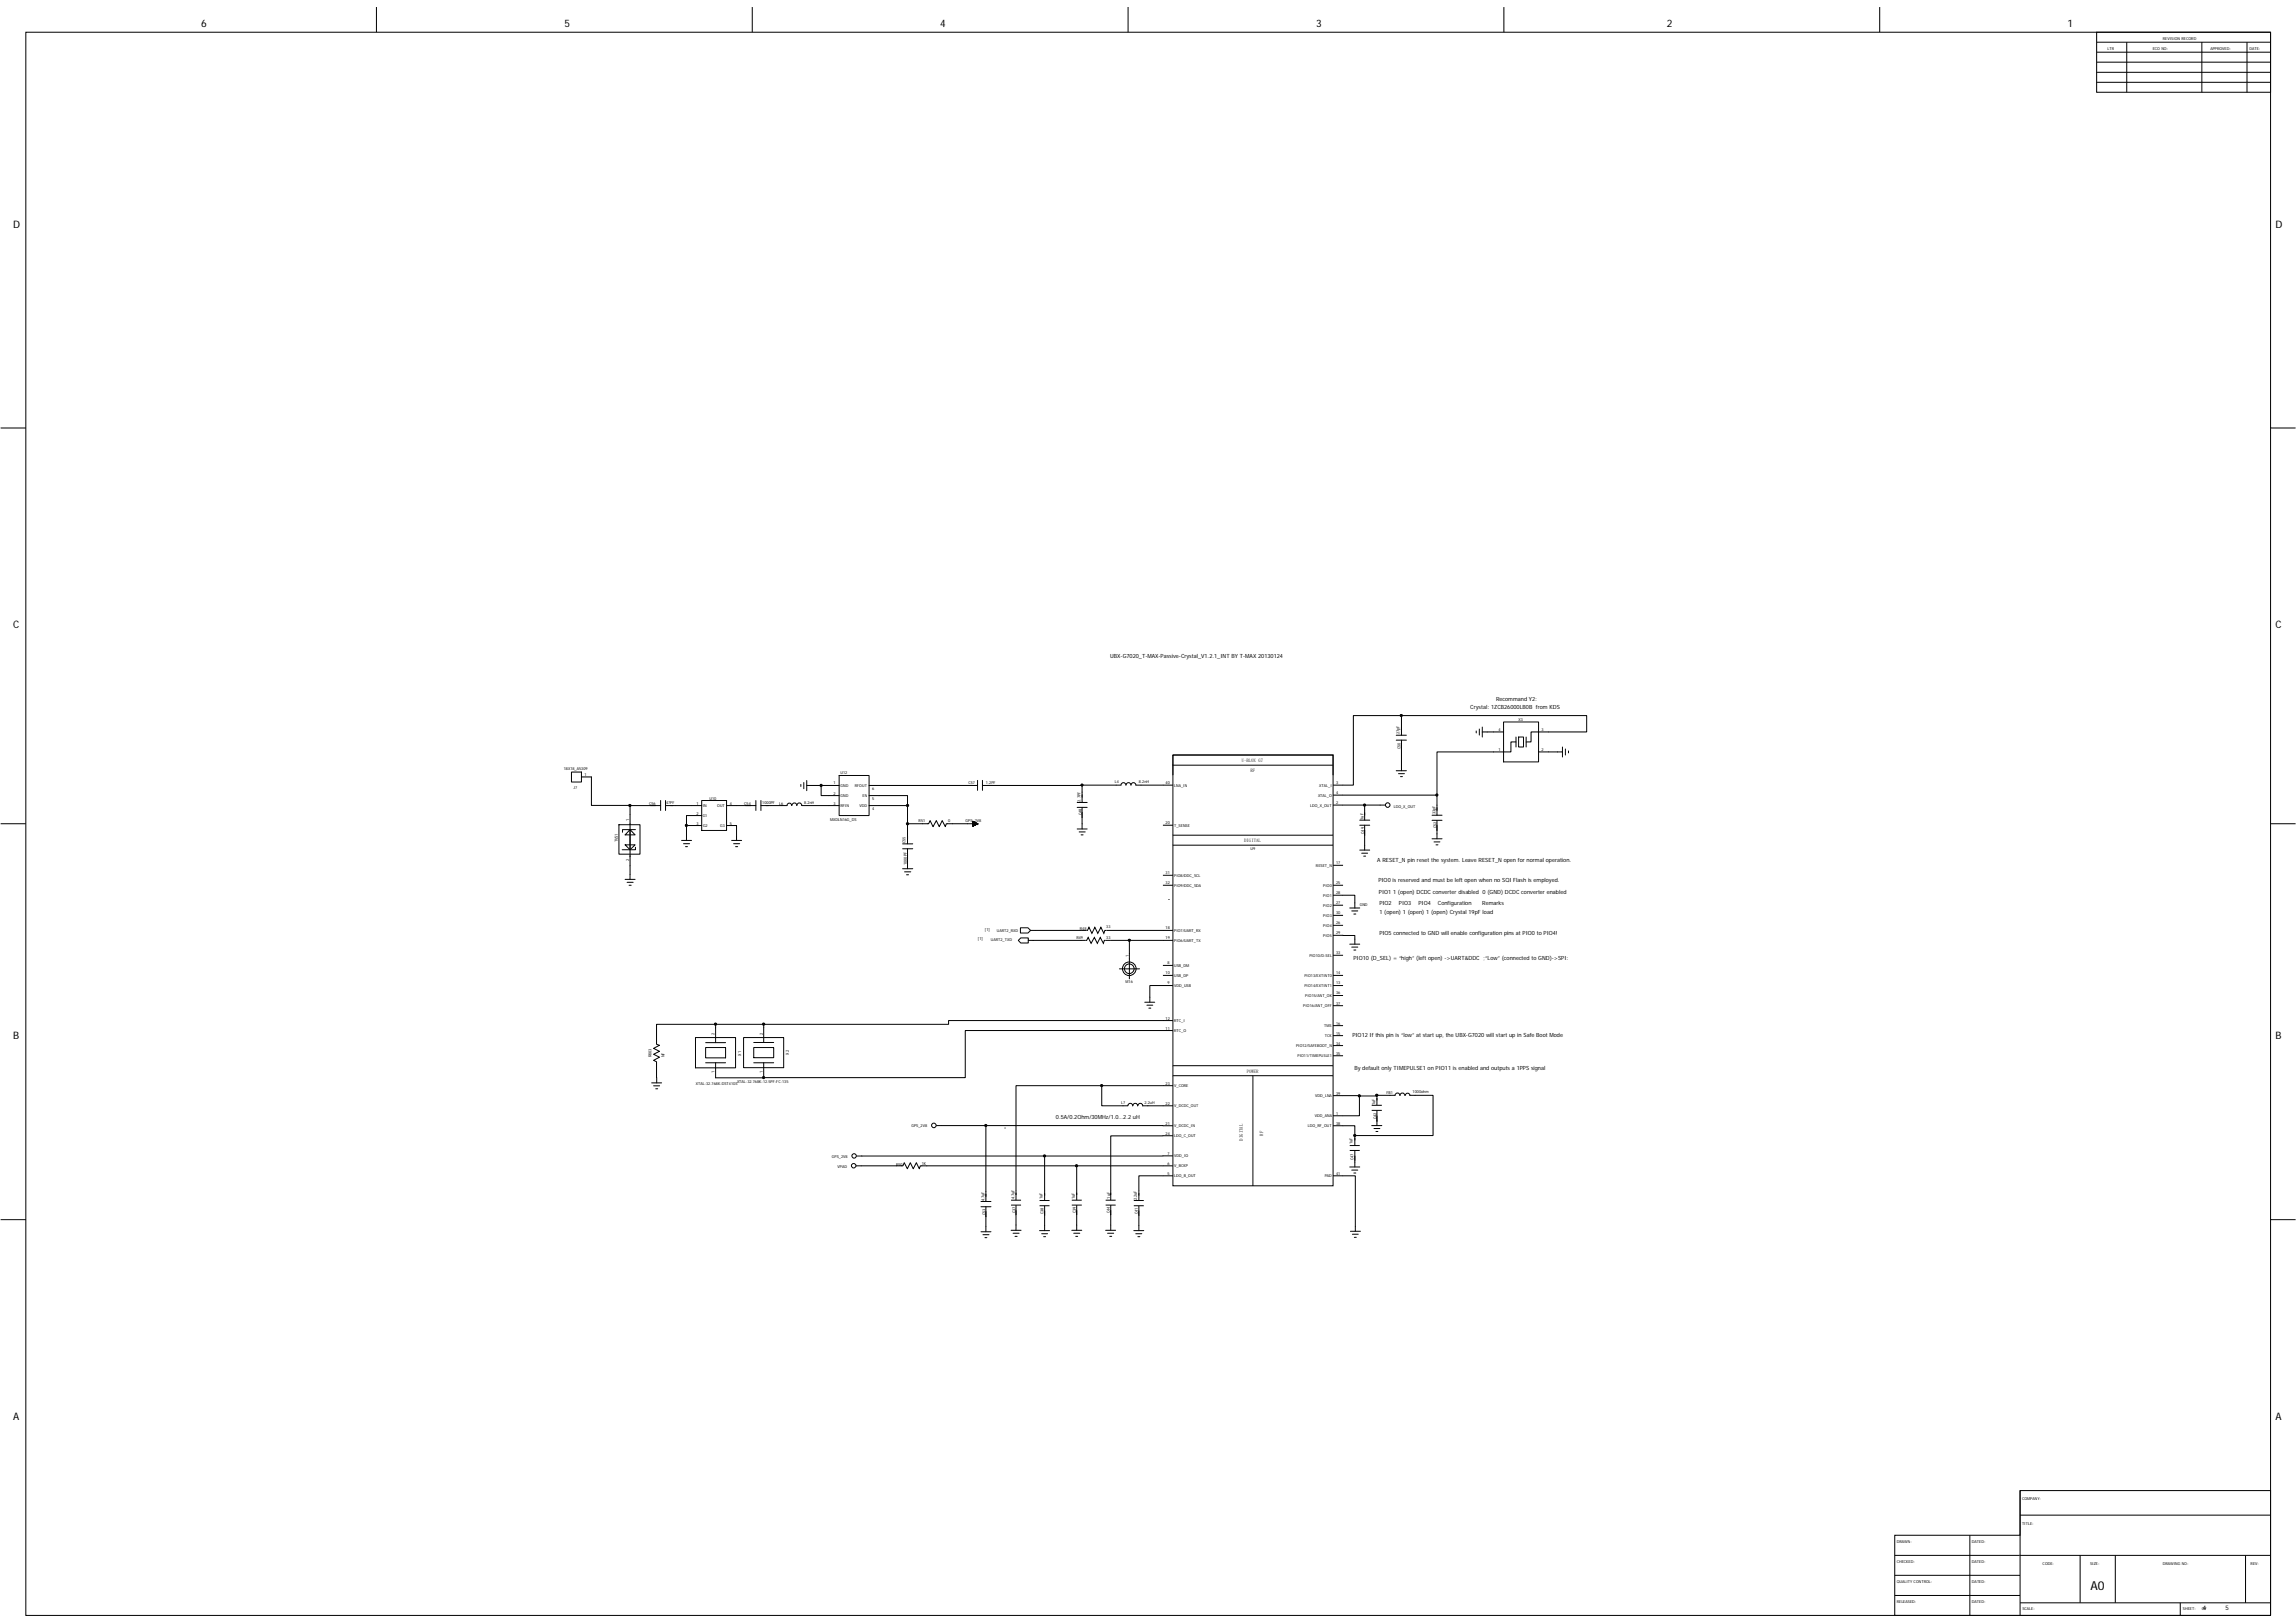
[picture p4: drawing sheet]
<svg xmlns="http://www.w3.org/2000/svg" width="297mm" height="210mm" viewBox="0 0 297 210" stroke-linecap="round" stroke-linejoin="round" font-family="sans-serif">
<defs><g id="words">
<text font-size="1.6" x="270.5" y="205.7">A0</text>
<g font-size="1.3">
<text x="26" y="3.5">6</text>
<text x="73" y="3.5">5</text>
<text x="121.6" y="3.5">4</text>
<text x="170.3" y="3.5">3</text>
<text x="215.6" y="3.5">2</text>
<text x="267.5" y="3.5">1</text>
<text x="1.7" y="29.4">D</text>
<text x="294.4" y="29.4">D</text>
<text x="1.7" y="81.3">C</text>
<text x="294.4" y="81.3">C</text>
<text x="1.7" y="134.5">B</text>
<text x="294.4" y="134.5">B</text>
<text x="1.7" y="183.7">A</text>
<text x="294.4" y="183.7">A</text>
</g>
<g font-size=".8">
<text x="285" y="208.3">4</text>
<text x="287.9" y="208.3">5</text>
</g>
<g font-size=".7">
<text x="143.6" y="85.1">UBX-G7020_T-MAX-Passive-Crystal_V1.2.1_INT BY T-MAX 20130124</text>
<text x="190.2" y="91.8">Crystal: 1ZCB26000LB0B from KDS</text>
<text x="193.5" y="90.6">Recommand Y2:</text>
<text x="178.2" y="111.5">A RESET_N pin reset the system. Leave RESET_N open for normal operation.</text>
<text x="178.3" y="114.1">PIO0 is reserved and must be left open when no SQI Flash is employed.</text>
<text x="178.4" y="115.7">PIO1 1 (open) DCDC converter disabled 0 (GND) DCDC converter enabled</text>
<text x="178.5" y="117">PIO2</text>
<text x="178.5" y="118.2">1 (open) 1 (open) 1 (open) Crystal 19pF load</text>
<text x="181" y="117">PIO3</text>
<text x="183.5" y="117">PIO4</text>
<text x="186" y="117">Configuration</text>
<text x="191.8" y="117">Remarks</text>
<text x="175.1" y="124.2">PIO10 (D_SEL) = “high” (left open) -&gt;UART&amp;DDC ;“Low” (connected to GND)-&gt;SPI:</text>
<text x="178.5" y="121">PIO5 connected to GND will enable configuration pins at PIO0 to PIO4!</text>
<text x="175" y="134.2">PIO12 If this pin is “low” at start up, the UBX-G7020 will start up in Safe Boot Mode</text>
<text x="175.2" y="138.5">By default only TIMEPULSE1 on PIO11 is enabled and outputs a 1PPS signal</text>
<text x="136.6" y="144.7">0.5A/0.2Ohm/30MHz/1.0…2.2 uH</text>
</g>
<g font-size=".6">
<text x="160.7" y="98.6">U-BLOX G7</text>
<text x="161.8" y="99.9">RF</text>
<text x="161" y="108.9">DIGITAL</text>
<text x="161.3" y="138.8">POWER</text>
<text x="160.8" y="147.6" transform="rotate(-90 160.8 147.6)">DIGITAL</text>
<text x="163.4" y="146.9" transform="rotate(-90 163.4 146.9)">RF</text>
</g>
<g font-size=".5">
<text x="279.8" y="5.1">REVISION RECORD</text>
<text x="272.7" y="6.4">LTR</text>
<text x="278.5" y="6.4">ECO NO:</text>
<text x="286" y="6.4">APPROVED:</text>
<text x="291" y="6.4">DATE:</text>
<text x="181.1" y="95" transform="rotate(-90 181.1 95)">27pF</text>
<text x="193.9" y="94.6">4</text>
<text x="196.4" y="93.2">X3</text>
<text x="199.4" y="94.6">3</text>
<text x="72.9" y="99.6">18X18_A5309</text>
<text x="75.6" y="100.4">1</text>
<text x="107.8" y="101.5">1</text>
<text x="108.7" y="101.8">GND</text>
<text x="108.7" y="100.1">U12</text>
<text x="110.6" y="101.8">RFOUT</text>
<text x="125.3" y="101.4">C57</text>
<text x="127.5" y="101.5">1.2PF</text>
<text x="144.2" y="101.3">L4</text>
<text x="147.3" y="101.3">8.2nH</text>
<text x="150.8" y="101.5">40</text>
<text x="151.9" y="101.8">LNA_IN</text>
<text x="170.7" y="101.8">XTAL_I</text>
<text x="172.9" y="101.5">3</text>
<text x="181.2" y="97" transform="rotate(-90 181.2 97)">C50</text>
<text x="193.9" y="97.2">1</text>
<text x="199.4" y="97.2">2</text>
<text x="74.2" y="102">J7</text>
<text x="81.4" y="106.3" transform="rotate(-90 81.4 106.3)">1</text>
<text x="84" y="104.2">C56</text>
<text x="86.2" y="104">47PF</text>
<text x="90.1" y="104.1">1</text>
<text x="90.1" y="105.4">2</text>
<text x="90.1" y="106.7">3</text>
<text x="90.9" y="104.5">IN</text>
<text x="90.9" y="105.7">G1</text>
<text x="90.9" y="107">G2</text>
<text x="91.8" y="103.4">U10</text>
<text x="92.8" y="104.4">OUT</text>
<text x="93.2" y="107">G3</text>
<text x="94.4" y="106.7">5</text>
<text x="94.4" y="104.1">4</text>
<text x="96.3" y="104.2">C54</text>
<text x="98.6" y="104">1000PF</text>
<text x="100.8" y="104.2">L6</text>
<text x="104.1" y="104">8.2nH</text>
<text x="107.4" y="106.2">MXDLN16G_DS</text>
<text x="107.8" y="102.8">2</text>
<text x="107.8" y="104.1">3</text>
<text x="108.7" y="103.1">GND</text>
<text x="108.7" y="104.4">RFIN</text>
<text x="111.2" y="104.4">VDD</text>
<text x="111.6" y="103.1">EN</text>
<text x="112.8" y="104.8">4</text>
<text x="112.8" y="103.5">5</text>
<text x="112.8" y="102.2">6</text>
<text x="118.8" y="106.4">R51</text>
<text x="122.7" y="106.4">0</text>
<text x="124.9" y="106.3">GPS_2V8</text>
<text x="139.8" y="103.7" transform="rotate(-90 139.8 103.7)">2.7PF</text>
<text x="140" y="105.5" transform="rotate(-90 140 105.5)">C48</text>
<text x="150.8" y="106.6">20</text>
<text x="151.9" y="107">T_SENSE</text>
<text x="169.5" y="104.4">LDO_X_OUT</text>
<text x="170.5" y="103.1">XTAL_O</text>
<text x="172.9" y="102.7">4</text>
<text x="172.9" y="104">2</text>
<text x="176.4" y="106" transform="rotate(-90 176.4 106)">1uF</text>
<text x="176.5" y="107.9" transform="rotate(-90 176.5 107.9)">C49</text>
<text x="180.3" y="104.5">LDO_X_OUT</text>
<text x="185.7" y="105.4" transform="rotate(-90 185.7 105.4)">33pF</text>
<text x="185.8" y="107.2" transform="rotate(-90 185.8 107.2)">C52</text>
<text x="79.9" y="109" transform="rotate(-90 79.9 109)">TVS1</text>
<text x="81.4" y="111.4" transform="rotate(-90 81.4 111.4)">2</text>
<text x="117.2" y="109.1" transform="rotate(-90 117.2 109.1)">C55</text>
<text x="117.3" y="111.9" transform="rotate(-90 117.3 111.9)">1000PF</text>
<text x="150.8" y="113.1">31</text>
<text x="151.9" y="113.4">PIO8/DDC_SCL</text>
<text x="161.8" y="110">U9</text>
<text x="170.2" y="112.1">RESET_N</text>
<text x="172.9" y="111.8">17</text>
<text x="150.8" y="114.4">32</text>
<text x="151.9" y="114.7">PIO9/DDC_SDA</text>
<text x="171.2" y="114.7">PIO0</text>
<text x="171.2" y="116">PIO1</text>
<text x="171.2" y="117.3">PIO2</text>
<text x="171.2" y="118.6">PIO3</text>
<text x="171.2" y="119.9">PIO4</text>
<text x="172.9" y="114.4">25</text>
<text x="172.9" y="115.7">28</text>
<text x="172.9" y="117">27</text>
<text x="172.9" y="118.3">30</text>
<text x="172.9" y="119.6">26</text>
<text x="175.9" y="117.2">GND</text>
<text x="126.5" y="121.7">[1]</text>
<text x="127.4" y="120.5">[1]</text>
<text x="128.2" y="121.8">UART2_TXD</text>
<text x="129" y="120.6">UART2_RXD</text>
<text x="139.3" y="121.5">R49</text>
<text x="139.7" y="120.3">R48</text>
<text x="143.1" y="120.1">33</text>
<text x="143.1" y="121.4">33</text>
<text x="146" y="123.8" transform="rotate(-90 146 123.8)">1</text>
<text x="150.8" y="120.2">18</text>
<text x="150.8" y="121.5">19</text>
<text x="151.1" y="124.8">8</text>
<text x="151.9" y="120.6">PIO7/UART_RX</text>
<text x="151.9" y="121.9">PIO6/UART_TX</text>
<text x="151.9" y="125.1">USB_DM</text>
<text x="169.4" y="123.8">PIO10/D-SEL</text>
<text x="171.2" y="121.2">PIO5</text>
<text x="172.9" y="120.9">29</text>
<text x="172.9" y="123.5">33</text>
<text x="145.6" y="127.2">M16</text>
<text x="150.8" y="126.1">10</text>
<text x="150.8" y="131.9">12</text>
<text x="151.1" y="127.4">9</text>
<text x="151.9" y="126.4">USB_DP</text>
<text x="151.9" y="127.7">VDD_USB</text>
<text x="168.6" y="130.3">PIO16/ANT_OFF</text>
<text x="168.8" y="126.4">PIO13/EXTINT0</text>
<text x="168.8" y="127.7">PIO14/EXTINT1</text>
<text x="168.9" y="129">PIO15/ANT_OK</text>
<text x="172.9" y="126.1">14</text>
<text x="172.9" y="127.4">13</text>
<text x="172.9" y="128.7">36</text>
<text x="172.9" y="130">37</text>
<text x="84.3" y="136.8" transform="rotate(-90 84.3 136.8)">R003</text>
<text x="86" y="136.8" transform="rotate(-90 86 136.8)">NF</text>
<text x="92.5" y="133.9" transform="rotate(-90 92.5 133.9)">2</text>
<text x="95.9" y="136.6" transform="rotate(-90 95.9 136.6)">X1</text>
<text x="98.7" y="133.9" transform="rotate(-90 98.7 133.9)">2</text>
<text x="102" y="136.5" transform="rotate(-90 102 136.5)">X2</text>
<text x="150.8" y="133.2">11</text>
<text x="151.9" y="133.5">RTC_O</text>
<text x="151.9" y="132.2">RTC_I</text>
<text x="167.7" y="135.5">PIO12/SAFEBOOT_N</text>
<text x="167.9" y="136.8">PIO11/TIMEPUSLE1</text>
<text x="171.3" y="132.9">TMS</text>
<text x="171.4" y="134.2">TCK</text>
<text x="172.9" y="132.6">16</text>
<text x="172.9" y="133.9">15</text>
<text x="172.9" y="135.1">34</text>
<text x="172.9" y="136.5">35</text>
<text x="90" y="140.4">XTAL-32.768K-DST410S</text>
<text x="92.5" y="138.8" transform="rotate(-90 92.5 138.8)">1</text>
<text x="95.4" y="140.2">XTAL-32.768K-12.5PF-FC-135</text>
<text x="98.7" y="138.8" transform="rotate(-90 98.7 138.8)">1</text>
<text x="145.1" y="142.9">L7</text>
<text x="148.1" y="142.9">2.2uH</text>
<text x="150.8" y="140.3">23</text>
<text x="150.8" y="142.9">22</text>
<text x="151.9" y="140.7">V_CORE</text>
<text x="151.9" y="143.3">V_DCDC_OUT</text>
<text x="170.2" y="141.9">VDD_LNA</text>
<text x="172.9" y="141.6">39</text>
<text x="177.9" y="143" transform="rotate(-90 177.9 143)">1uF</text>
<text x="179.4" y="141.5">FB1</text>
<text x="182.7" y="141.4">1000ohm</text>
<text x="107.6" y="149.8">GPS_2V8</text>
<text x="117.9" y="145.8">GPS_2V8</text>
<text x="150.8" y="145.5">21</text>
<text x="150.8" y="146.8">24</text>
<text x="151.1" y="149.4">7</text>
<text x="151.9" y="145.8">V_DCDC_IN</text>
<text x="151.9" y="147.1">LDO_C_OUT</text>
<text x="151.9" y="149.7">VDD_IO</text>
<text x="169.2" y="145.8">LDO_RF_OUT</text>
<text x="170.1" y="144.5">VDD_ANA</text>
<text x="172.9" y="144.2">1</text>
<text x="172.9" y="145.5">38</text>
<text x="175" y="148" transform="rotate(-90 175 148)">1uF</text>
<text x="178.1" y="144.8" transform="rotate(-90 178.1 144.8)">C42</text>
<text x="108.3" y="151.1">VPAD</text>
<text x="115.9" y="150.8">R50</text>
<text x="119.2" y="150.7">1K</text>
<text x="127.4" y="155.4" transform="rotate(-90 127.4 155.4)">4.7uF</text>
<text x="131.3" y="155.2" transform="rotate(-90 131.3 155.2)">4.7uF</text>
<text x="134.9" y="155.2" transform="rotate(-90 134.9 155.2)">1uF</text>
<text x="139" y="155.2" transform="rotate(-90 139 155.2)">1uF</text>
<text x="143.6" y="155.1" transform="rotate(-90 143.6 155.1)">1uF</text>
<text x="147.1" y="155.3" transform="rotate(-90 147.1 155.3)">2.2uF</text>
<text x="151.1" y="150.7">6</text>
<text x="151.1" y="152">5</text>
<text x="151.9" y="151">V_BCKP</text>
<text x="151.9" y="152.3">LDO_B_OUT</text>
<text x="171.4" y="152.3">PAD</text>
<text x="172.9" y="152">41</text>
<text x="175.1" y="150.1" transform="rotate(-90 175.1 150.1)">C47</text>
<text x="127.5" y="157.2" transform="rotate(-90 127.5 157.2)">C53</text>
<text x="131.4" y="157" transform="rotate(-90 131.4 157)">C37</text>
<text x="135" y="157.1" transform="rotate(-90 135 157.1)">C38</text>
<text x="139.2" y="157" transform="rotate(-90 139.2 157)">C39</text>
<text x="143.6" y="157" transform="rotate(-90 143.6 157)">C44</text>
<text x="147.2" y="157.1" transform="rotate(-90 147.2 157.1)">C41</text>
<text x="261.6" y="194.1">COMPANY:</text>
<text x="261.6" y="197.3">TITLE:</text>
<text x="245.4" y="199.6">DRAWN:</text>
<text x="245.4" y="202.2">CHECKED:</text>
<text x="255.1" y="202.2">DATED:</text>
<text x="255.1" y="199.6">DATED:</text>
<text x="264.3" y="202.5">CODE:</text>
<text x="270.4" y="202.5">SIZE:</text>
<text x="279.8" y="202.5">DRAWING NO:</text>
<text x="291.2" y="202.5">REV:</text>
<text x="245.4" y="204.8">QUALITY CONTROL:</text>
<text x="245.4" y="207.4">RELEASED:</text>
<text x="255.1" y="207.4">DATED:</text>
<text x="255.1" y="204.8">DATED:</text>
<text x="261.6" y="208.3">SCALE:</text>
<text x="282.4" y="208.3">SHEET:</text>
<text x="284.9" y="208.3">OF</text>
</g>
</g></defs>
<g fill="none" stroke="#000" stroke-width=".13">
<path d="M3.3 4.2h290.4v204.8h-290.4zM48.7 .9v3.3M97.3 .9v3.3M145.9 .9v3.3M194.6 .9v3.3M243.2 .9v3.3M271.2 8h22.5M271.2 5.5h22.5M271.2 6.8h22.5M271.2 9.4h22.5M271.2 10.6h22.5M271.2 4.2h22.5v7.7h-22.5z"/>
<path d="M275.1 5.5v6.4M284.9 5.5v6.4M290.7 5.5v6.4M.1 55.4h3.2M293.7 55.4h3.3M73.9 99.9h1.3v1.3h-1.3zM151.7 99h20.8M151.7 97.7h20.8v55.7h-20.8zM180.6 95.1h1.3M180.6 95.8h1.3M180.6 99.7h1.3M181.3 95.8v3.9"/>
<path d="M181.3 92.6v2.5M191 94.6v.2M191.4 94.3v.8M191.8 94.1v1.3M194.5 94.7h-2.7M194.5 93.4h4.5v5.2h-4.5zM196.1 96h-.6v1.3h-9.6v5.6M196.1 95.4v1.2M196.5 95.4h.6v1.2h-.6zM197.4 96h.7v-1.3h7.2v-2.1h-30.2v9h-2.6M197.4 95.4v1.2M199 97.3h3.1"/>
<path d="M202.1 96.6v1.3M202.5 96.9v.8M202.9 97.2v.2M.1 106.6h3.2M75.2 100.5h1.3v3.7h5M80.1 106.7h2.7v3.8h-2.7zM80.9 113.8h1.3M80.9 109.3h1.3l-.7 .6zM81.1 114.2h.8M81.4 114.5h.3M81.5 107.3l.7 .7h-1.3zM82.2 107.3h-1.7v.4"/>
<path d="M82.2 109.6v.3h-1.7M85.5 104.2h-4v9.6M85.5 103.6v1.3M86.1 104.2h4.7M86.1 103.6v1.3M88.2 108.7h1.3M88.4 109.2h.8M88.7 109.5h.2M90.8 105.5h-2v1.3M90.8 106.8h-2v1.9M90.8 103.6h3.2v3.8h-3.2zM94 104.2h3.8"/>
<path d="M94 106.8h1.3v1.9M94.7 108.7h1.2M94.9 109.2h.8M95.2 109.5h.2M97.8 103.6v1.3M98.4 104.2h3.4M98.4 103.6v1.3M101.8 104.2a.29 .29 0 0 1 .3-.3 .29 .29 0 0 1 .3 .3M102.5 104.2a.3 .3 0 0 1 .3-.3 .3 .3 0 0 1 .3 .3M103.1 104.2a.3 .3 0 0 1 .3-.3 .3 .3 0 0 1 .3 .3M103.6 101.5v.2M103.8 104.2h4.8"/>
<path d="M104 101.2v.8M104.4 101.6h4.2M104.4 101v1.3M106.2 101.6v1.3h2.4M108.6 100.3h3.8v5.2h-3.8zM112.4 101.6h14.1M112.4 102.9h5v1.3M112.4 104.2h5M116.8 112.4h1.3M116.8 109.2h1.3M116.8 109.8h1.3M117 112.8h.8"/>
<path d="M117.3 113.2h.2M117.4 109.8v2.6M117.4 104.2v5M125.9 106.6h.6M125.9 106.4h.2v.4h-.2M125.9 106.9h.1M125.9 106.8h.1M125.9 106.7h.3M125.9 106.7h.4M125.9 106.5l.5 .1M125.9 106.5h.4v.2M125.9 106.5h.4"/>
<path d="M125.9 106.4h.3v.3M125.9 106.4h.2v.4M125.9 106.3h.1v.5M125.9 106.3v.6M125.9 106.9v-.6v.6M126 106.3v.5M126 106.4v.4M126.1 106.4v.4M126.1 106.8h-.2M126.2 106.4v.3M126.3 106.4v.3M126.3 106.5v.2"/>
<path d="M126.4 106.5v.1M126.4 106.7h-.5M126.4 106.5v.1h-.5M126.5 106.6h.1M126.5 101v1.3M126.5 106.6l-.6-.3v.6l.6-.3h-4.1l-.1 .4-.4-.8-.4 .8-.4-.8-.4 .8-.4-.8-.2 .4h-2.7M127.1 101v1.3M139.4 103.8h1.2M139.4 104.5h1.2M139.4 107.3h1.2M139.6 107.6h.8M139.9 108h.2"/>
<path d="M140 104.5v2.8M140 101.6h-12.9M145 101.6h-5v2.2M145 101.6a.31 .31 0 0 1 .3-.3 .31 .31 0 0 1 .3 .3M145.7 101.6a.31 .31 0 0 1 .3-.3 .31 .31 0 0 1 .3 .3M146.3 101.6a.31 .31 0 0 1 .3-.3 .31 .31 0 0 1 .3 .3M147 101.6h4.7M150.4 106.8h1.3M150.4 113.2h1.3M150.4 114.5h1.3M151.2 116.3h.1M151.7 100.3v-2.6h20.8v2.6"/>
<path d="M151.7 108.1h20.8M151.7 109.3h20.8M172.5 115.8h2.8v1.7M172.5 104.2h4v1.9M172.5 114.5h1.3M172.5 102.9h13.4M172.5 112h1.3M172.5 117.1h1.3M172.5 118.4h1.3M172.5 119.7h1.3M174.6 117.5h1.3M174.9 117.9h.8"/>
<path d="M175.2 118.3h.2M175.9 106.8h1.3M175.9 106.1h1.3M175.9 110h1.3M176.2 110.4h.7M176.4 110.8h.3M176.5 106.8v3.2M176.5 104.2h2.7M180.9 100.1h.8M181.2 100.5h.2M185.3 106.1h1.3M185.3 105.5h1.3"/>
<path d="M185.3 108.5h1.3M185.5 108.9h.8M185.8 109.3h.2M185.9 102.9v2.6M185.9 106.1v2.4M293.7 106.6h3.3M90 134.2h5.2v4h-5.2zM91.3 135.5h2.6v1.4h-2.6zM91.3 137.5h2.6M91.3 134.9h2.6M92.6 134.9v-2.4h-7.7v2.6l.4 .1-.7 .4 .7 .4-.7 .4 .7 .4-.7 .4 .3 .2 .1 2.7M92.6 137.5v1.9h6.2"/>
<path d="M92.6 132.5h6.2v2.4M96.2 134.2h5.2v3.9h-5.2zM97.5 135.5h2.6v1.3h-2.6zM97.5 137.5h2.6M97.5 134.9h2.6M98.8 137.5v1.9M133 121.7v.3h-.9l-.4-.3 .4-.4h.9v.4h7.6l.2-.4 .4 .7 .4-.7 .4 .7 .3-.7 .4 .7 .2-.3h3.2M133.3 120.4l-.3-.4h-1v.7h1l.3-.3h7.4l.2-.4 .4 .8 .3-.8 .4 .8 .4-.8 .4 .8 .1-.4h8.8M144.8 125.3h2.6M148.1 129.7h1.3M148.4 130h.7M148.6 130.4h.3"/>
<path d="M150.4 124.9h1.3M150.4 126.2h1.3M151.7 127.5h-2.9v2.2M151.7 133.3h-26.8v6.1h-26.1M151.7 132h-29v.5h-23.9M151.7 121.7h-5.6v4.9M151.7 137.9h20.8M151.7 139.2h20.8M162.1 139.2v14.2M172.5 121h2.8v1.2M172.5 126.2h1.3M172.5 127.5h1.3"/>
<path d="M172.5 123.6h1.3M172.5 128.8h1.3M172.5 130.1h1.3M172.5 132.7h1.3M172.5 134h1.3M172.5 135.3h1.3M172.5 136.6h1.3M174.6 122.2h1.3M174.9 122.5h.8M175.2 122.9h.2M.1 157.8h3.2M84.3 140.1h1.3"/>
<path d="M84.6 140.5h.7M84.8 140.9h.3M110.8 150.8h6l.2-.4 .4 .8 .4-.8 .3 .8 .5-.8 .3 .8 .2-.4h20.2M110.8 149.6h24.3M121.2 145.6h30.5M126.9 155.4h1.3M126.9 156.1h1.3M126.9 159.4h1.3M127.2 159.7h.7M127.5 156.1v3.3M127.5 145.6v9.8M130 145.9h.1"/>
<path d="M130.8 155.3h1.3M130.8 155.9h1.3M130.8 159.2h1.3M131.1 159.6h.7M131.3 160h.3M131.4 155.9v3.3M134.5 155.3h1.3M134.5 156h1.3M134.5 159.2h1.3M134.8 159.6h.7M135 160h.3M135.1 156v3.2"/>
<path d="M135.1 149.6v5.7M138.7 155.3h1.3M138.7 155.9h1.3M138.7 159.2h1.3M138.9 159.6h.8M139.2 160h.2M139.3 155.9v3.3M142.5 140.5h-11.1v14.8M143 155.3h1.3M143 155.9h1.3M143 159.2h1.3M143.3 159.6h.8"/>
<path d="M143.6 160h.2M143.7 155.9v3.3M146.6 143a.31 .31 0 0 1 .3-.3 .31 .31 0 0 1 .3 .4M146.7 155.3h1.3M146.7 156h1.3M146.7 159.2h1.3M146.9 159.6h.8M147.2 143a.31 .31 0 0 1 .3-.3 .31 .31 0 0 1 .3 .4M147.2 160h.3M147.3 156v3.2M147.9 143.1h3.8M151.7 140.5h-9.2v2.6l3.4-.1a.31 .31 0 0 1 .3-.3 .31 .31 0 0 1 .3 .4"/>
<path d="M151.7 149.5l-16.6 .1M151.7 152.1h-4.4v3.2M151.7 146.9l-8 .1v8.3M151.7 150.8h-12.4v4.5M172.5 152.1h2.8v7.2M172.5 141.8h3.4v2.6h-3.4M174.6 148.2h1.3M174.6 148.8h1.3M174.6 151h1.3M174.7 159.3h1.3M174.9 151.4h.8M175 159.7h.7"/>
<path d="M175.2 151.8h.2M175.3 146.9v1.3M175.3 148.8v2.2M177.5 143h1.3M177.5 143.7h1.3M177.5 145.6h1.3M177.8 146h.7M178 146.4h.3M178.1 145h.1M178.1 141.7v1.3M178.1 143.7v1.9M178.1 141.7v.1h-2.2"/>
<path d="M178.1 141.7h2.4a.31 .31 0 0 1 .3-.3 .31 .31 0 0 1 .3 .3M181.1 141.7a.31 .31 0 0 1 .3-.3 .31 .31 0 0 1 .3 .3M181.8 141.7a.29 .29 0 0 1 .3-.3 .29 .29 0 0 1 .3 .3M182.4 141.7h3v5.2h-10.1v-1.3h-2.8M293.7 157.8h3.3M127.4 160.1h.3M175.2 160.1h.3M245.1 198.6h16.2v-5.8h32.4v16.2h-48.6zM254.8 198.6v10.4M261.3 196h32.4M261.3 192.8v16.2M245.1 203.8h16.2"/>
<path d="M245.1 206.4h16.2M261.3 207.4h32.4M269.1 201.2v6.2M273.7 201.2v6.2M282.1 207.4v1.6M290.5 201.2v6.2M293.7 201.2h-48.6"/>
<circle cx="179.5" cy="104.2" r=".3"/>
<circle cx="146.1" cy="125.3" r=".88"/>
<circle cx="146.1" cy="125.3" r=".62"/>
<circle cx="110.4" cy="150.8" r=".29"/>
<circle cx="110.5" cy="149.6" r=".29"/>
<circle cx="120.8" cy="145.6" r=".3"/>
</g>
<g fill="#000" stroke="#000" stroke-width=".13">
<path d="M181.2 92.5h.2v.2h-.2z" fill-rule="evenodd"/>
<path d="M81.4 104.1h.2v.2h-.2z" fill-rule="evenodd"/>
<path d="M88.7 106.7h.2v.2h-.2z" fill-rule="evenodd"/>
<path d="M117.3 104.1h.2v.2h-.2z" fill-rule="evenodd"/>
<path d="M139.9 101.5h.2v.2h-.2z" fill-rule="evenodd"/>
<path d="M176.4 104.1h.2v.2h-.2z" fill-rule="evenodd"/>
<path d="M185.8 102.8h.2v.2h-.2z" fill-rule="evenodd"/>
<path d="M92.5 132.4h.2v.2h-.2z" fill-rule="evenodd"/>
<path d="M98.7 132.4h.2v.2h-.2z" fill-rule="evenodd"/>
<path d="M98.7 139.3h.2v.2h-.2z" fill-rule="evenodd"/>
<path d="M146 121.5h.2v.3h-.2z" fill-rule="evenodd"/>
<path d="M127.4 145.5h.2v.2h-.2z" fill-rule="evenodd"/>
<path d="M135 149.4h.2v.2h-.2z" fill-rule="evenodd"/>
<path d="M139.2 150.7h.2v.2h-.2z" fill-rule="evenodd"/>
<path d="M142.4 140.3h.2v.2h-.2z" fill-rule="evenodd"/>
<path d="M175.2 146.8h.2v.2h-.2z" fill-rule="evenodd"/>
<path d="M175.8 141.7h.2v.2h-.2z" fill-rule="evenodd"/>
<path d="M178 141.6h.2v.2h-.2z" fill-rule="evenodd"/>
<circle cx="106.2" cy="101.6" r=".15"/>
<circle cx="117.4" cy="106.6" r=".15"/>
</g>
<use href="#words"/>
</svg>
